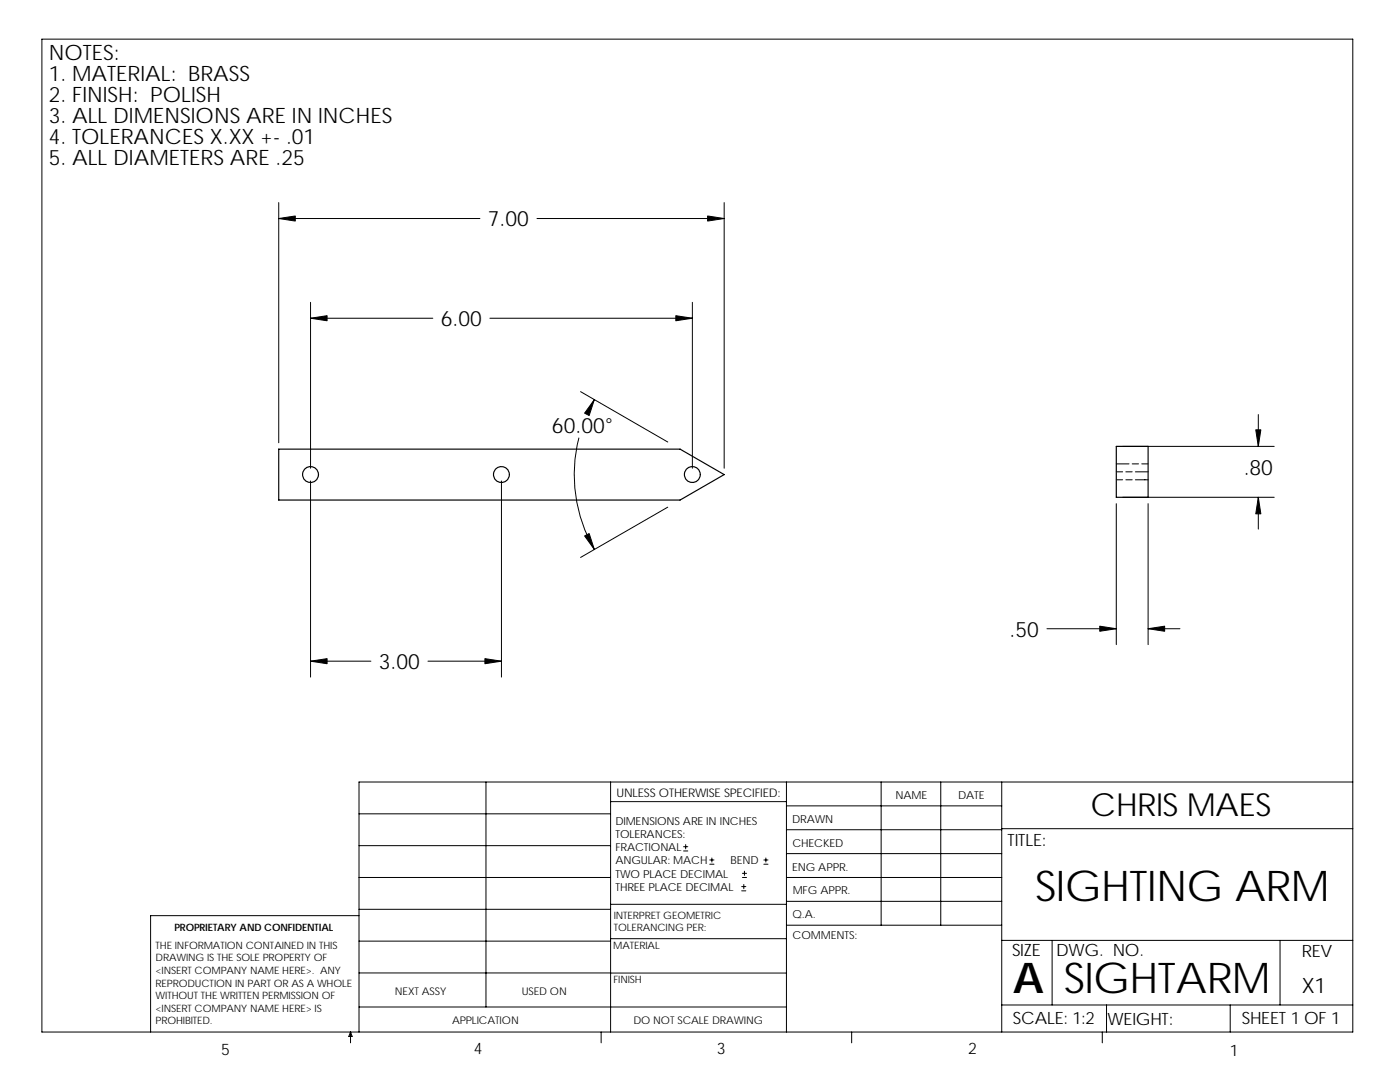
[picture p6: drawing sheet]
<svg xmlns="http://www.w3.org/2000/svg" width="279mm" height="216mm" viewBox="0 0 279 216" stroke-linecap="round" stroke-linejoin="round" font-family="sans-serif">
<defs><g id="words">
<g font-size="8.5">
<text x="206.6" y="179.9">SIGHTING ARM</text>
<text x="202.2" y="198.2">A</text>
<text x="212.3" y="198.1">SIGHTARM</text>
</g>
<text font-size="6.3" x="217.7" y="162.9">CHRIS MAES</text>
<g font-size="4.2">
<text x="9.7" y="12">NOTES:</text>
<text x="9.7" y="16.2">1. MATERIAL: BRASS</text>
<text x="9.7" y="20.4">2. FINISH: POLISH</text>
<text x="9.7" y="24.6">3. ALL DIMENSIONS ARE IN INCHES</text>
<text x="9.7" y="28.7">4. TOLERANCES X.XX +- .01</text>
<text x="9.7" y="32.9">5. ALL DIAMETERS ARE .25</text>
<text x="97.4" y="45.2">7.00</text>
<text x="88" y="65.1">6.00</text>
<text x="110.2" y="86.5">60.00°</text>
<text x="248.2" y="94.9">.80</text>
<text x="201.5" y="127">.50</text>
<text x="75.6" y="133.5">3.00</text>
<text x="259.8" y="198.2">X1</text>
</g>
<g font-size="3.4">
<text x="201.1" y="168.8">TITLE:</text>
<text x="202" y="190.8">SIZE</text>
<text x="210.8" y="190.8">DWG. NO.</text>
<text x="259.8" y="190.9">REV</text>
<text x="202.1" y="204.4">SCALE: 1:2</text>
<text x="221" y="204.5">WEIGHT:</text>
<text x="247.8" y="204.4">SHEET 1 OF 1</text>
</g>
<g font-size="3.2">
<text x="44.2" y="210.4">5</text>
<text x="94.6" y="210.3">4</text>
<text x="143" y="210.4">3</text>
<text x="193.2" y="210.4">2</text>
<text x="245.4" y="210.7">1</text>
</g>
<text font-size="2.4" x="123" y="158.9">UNLESS OTHERWISE SPECIFIED:</text>
<g font-size="2.2">
<text x="178.7" y="159.4">NAME</text>
<text x="191.2" y="159.4">DATE</text>
<text x="122.8" y="164.5">DIMENSIONS ARE IN INCHES</text>
<text x="122.8" y="167.2">TOLERANCES:</text>
<text x="158.1" y="164.2">DRAWN</text>
<text x="122.8" y="169.8">FRACTIONAL</text>
<text x="122.8" y="172.5">ANGULAR: MACH</text>
<text x="145.8" y="172.5">BEND</text>
<text x="158.1" y="173.7">ENG APPR.</text>
<text x="158.1" y="169.1">CHECKED</text>
<text x="122.8" y="175.1">TWO PLACE DECIMAL</text>
<text x="122.8" y="177.8">THREE PLACE DECIMAL</text>
<text x="158.2" y="178.5">MFG APPR.</text>
<text x="158.2" y="183.2">Q.A.</text>
<text x="158.2" y="187.4">COMMENTS:</text>
</g>
<g font-size="2.1">
<text x="78.8" y="198.5">NEXT ASSY</text>
<text x="104.1" y="198.5">USED ON</text>
<text x="90.2" y="204.3">APPLICATION</text>
<text x="126.4" y="204.4">DO NOT SCALE DRAWING</text>
</g>
<g font-size="2">
<text x="34.8" y="185.7">PROPRIETARY AND CONFIDENTIAL</text>
<text x="122.5" y="185.9">TOLERANCING PER:</text>
<text x="122.5" y="183.3">INTERPRET GEOMETRIC</text>
<text x="31.1" y="189.3">THE INFORMATION CONTAINED IN THIS</text>
<text x="31.1" y="191.8">DRAWING IS THE SOLE PROPERTY OF</text>
<text x="122.4" y="189.4">MATERIAL</text>
<text x="31.1" y="194.3">&lt;INSERT COMPANY NAME HERE&gt;. ANY</text>
<text x="31.1" y="196.9">REPRODUCTION IN PART OR AS A WHOLE</text>
<text x="122.4" y="196.2">FINISH</text>
<text x="31.1" y="199.4">WITHOUT THE WRITTEN PERMISSION OF</text>
<text x="31.1" y="201.9">&lt;INSERT COMPANY NAME HERE&gt; IS</text>
<text x="31.1" y="204.4">PROHIBITED.</text>
</g>
</g></defs>
<g fill="none" stroke="#000" stroke-width=".2">
<path d="M8.4 7.8h261.6v198.1h-261.6zM55.6 40.4v47.9M55.6 43.6h40.2M107.2 43.6h37.3M144.5 40.4v53M62 60.3v33.1M62 63.5h24.4M97.8 63.5h40.4M115.9 78.1l17.4 10.1M118.6 79.7l-1.3 2.6M138.2 60.3v33.1M62 96v39.1"/>
<path d="M100.1 96v39.1M115.5 87.4a29.8 29.8 0 0 0 3.1 22.2M222.8 92.6h2.5M222.8 94.1h1.2M222.8 95.7h1.2M224 89.1h30.3M224 99.2h30.3M224.7 94.1h1.3M224.7 95.7h1.3M226 92.6h1.2M226.6 94.1h2.5M226.6 95.7h2.5"/>
<path d="M227.9 92.6h1.2M251.1 82.7v6.4M251.1 99.2v6.4M133.3 101.2l-17.4 10M222.8 100.5v28.1M229.1 100.5v28.1M62 131.9h12M85.4 131.9h14.7M208.9 125.5h13.9M229.1 125.5h6.4M97 156v44.9M121.9 156v49.9"/>
<path d="M121.9 160h35.1M157 156v49.9M175.9 156v28.6M187.7 156v28.6M199.9 156v49.9M270 156h-198.4v49.9M71.6 175.1h50.3M71.6 168.7h50.3M71.6 162.4h50.3M136.4 169.8h.9M136.4 169h.9M136.8 168.5v.9"/>
<path d="M141.6 172.4h.9M141.6 171.6h.9M142.1 171.2v.8M148 177.8h.8M148 176.9h.8M148.2 175.1h.8M148.2 174.3h.8M148.4 176.5v.8M148.6 173.8v.9M152.4 172.4h.9M152.4 171.6h.9M152.8 171.2v.8"/>
<path d="M157 170.3h42.9M157 165.6h42.9M157 160.8h42.9M157 175.1h42.9M157 179.9h42.9M199.9 165.4h70.1M71.6 187.8h50.3M71.6 181.4h50.3M71.6 194.1h50.3M71.6 182.7h-41.5v23.2M121.9 194.2h35.1M121.9 187.3h35.1"/>
<path d="M121.9 180.4h35.1M157 184.6h42.9M199.9 187.6h70.1M210 187.6v12.9M255.5 187.6v12.9M70 205.9v2.2M70 205.9l.3 .9h-.7zM71.6 200.9h85.4M120 205.9v2.2M170 205.9v2.2M199.9 200.5h70.1M220 205.9v2.2"/>
<path d="M220.8 200.5v5.4M245.5 200.5v5.4"/>
</g>
<g fill="none" stroke="#000" stroke-width=".23">
<path d="M55.6 89.6h80.1l8.8 5.1-8.8 5.1h-80.1zM222.8 89.1h6.3v10.1h-6.3z"/>
<circle cx="62" cy="94.7" r="1.59"/>
<circle cx="100.1" cy="94.7" r="1.59"/>
<circle cx="138.2" cy="94.7" r="1.59"/>
</g>
<g fill="#000" stroke="#000" stroke-width=".2">
<path d="M55.6 43.6l3.3-.5v1z" fill-rule="evenodd"/>
<path d="M141.2 43.1l3.3 .5-3.3 .5z" fill-rule="evenodd"/>
<path d="M62 63.5l3.3-.5v1z" fill-rule="evenodd"/>
<path d="M118.6 79.7l-1 3.2-.9-.5z" fill-rule="evenodd"/>
<path d="M134.9 63l3.3 .5-3.3 .5z" fill-rule="evenodd"/>
<path d="M250.6 85.8h1l-.5 3.3z" fill-rule="evenodd"/>
<path d="M251.1 99.2l.5 3.3h-1z" fill-rule="evenodd"/>
<path d="M116.7 106.9l.9-.4 1 3.1z" fill-rule="evenodd"/>
<path d="M62 131.9l3.3-.5v1z" fill-rule="evenodd"/>
<path d="M96.8 131.4l3.3 .5-3.3 .5z" fill-rule="evenodd"/>
<path d="M219.5 124.9l3.3 .6-3.3 .5z" fill-rule="evenodd"/>
<path d="M229.1 125.5l3.3-.6v1.1z" fill-rule="evenodd"/>
</g>
<use href="#words"/>
</svg>
